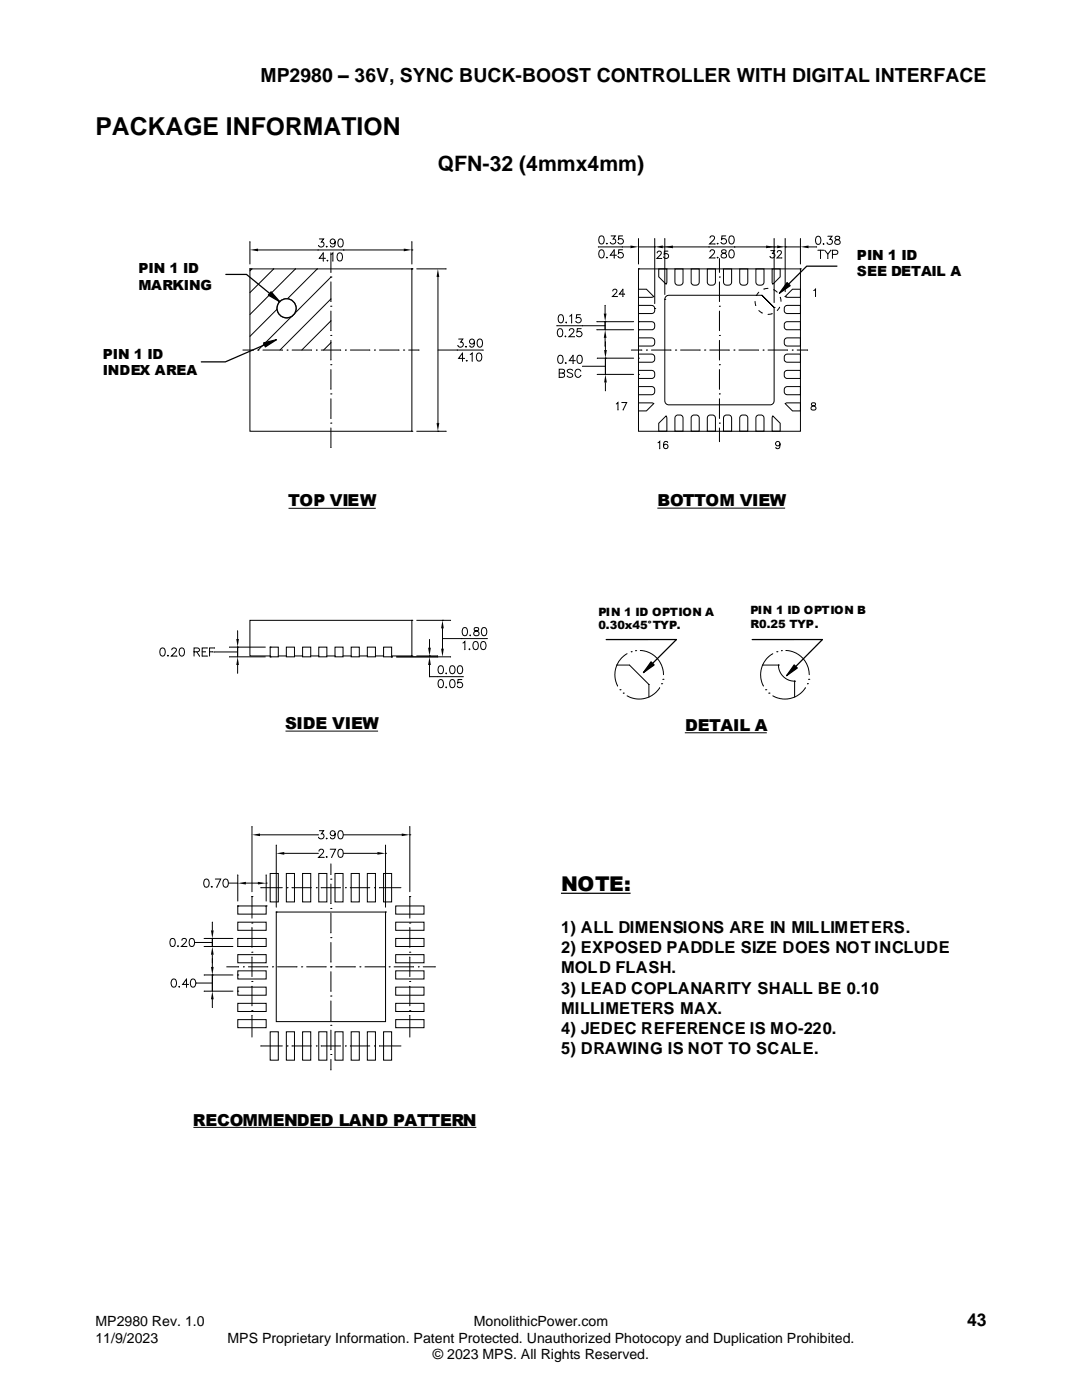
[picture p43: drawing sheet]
<svg xmlns="http://www.w3.org/2000/svg" width="216mm" height="279mm" viewBox="0 0 216 279" stroke-linecap="round" stroke-linejoin="round" font-family="sans-serif">
<defs><g id="words">
<text font-size="4.9" x="19" y="27">PACKAGE INFORMATION</text>
<g font-size="4.6">
<text x="41.4" y="24.4">PACKAGE OUTLINE DRAWING FOR 32L QFN (4X4MM)</text>
<text x="75.3" y="29.9">MF-PO-D-0125 revision 0.0</text>
</g>
<text font-size="4.2" x="87.4" y="34.1">QFN-32 (4mmx4mm)</text>
<text font-size="4.1" x="111.9" y="177.8">NOTE:</text>
<text font-size="3.9" x="52" y="16.3">MP2980 – 36V, SYNC BUCK-BOOST CONTROLLER WITH DIGITAL INTERFACE</text>
<text font-size="3.5" x="193" y="264.6">43</text>
<g font-size="3.3">
<text x="57.5" y="101">TOP VIEW</text>
<text x="131.2" y="101">BOTTOM VIEW</text>
<text x="56.9" y="145.5">SIDE VIEW</text>
<text x="136.7" y="145.9">DETAIL A</text>
<text x="111.9" y="186.1">1) ALL DIMENSIONS ARE IN MILLIMETERS.</text>
<text x="111.9" y="190.2">2) EXPOSED PADDLE SIZE DOES NOT INCLUDE</text>
<text x="111.9" y="194.2">MOLD FLASH.</text>
<text x="111.9" y="198.3">3) LEAD COPLANARITY SHALL BE 0.10</text>
<text x="111.9" y="202.3">MILLIMETERS MAX.</text>
<text x="111.9" y="206.4">4) JEDEC REFERENCE IS MO-220.</text>
<text x="111.9" y="210.4">5) DRAWING IS NOT TO SCALE.</text>
<text x="38.5" y="224.7">RECOMMENDED LAND PATTERN</text>
</g>
<g font-size="2.8">
<text x="171" y="51.8">PIN 1 ID</text>
<text x="27.6" y="54.5">PIN 1 ID</text>
<text x="27.6" y="57.8">MARKING</text>
<text x="171" y="55.1">SEE DETAIL A</text>
<text x="20.5" y="71.6">PIN 1 ID</text>
<text x="20.5" y="74.8">INDEX AREA</text>
<text x="19" y="264.6">MP2980 Rev. 1.0</text>
<text x="19" y="267.9">11/9/2023</text>
<text x="45.4" y="267.9">MPS Proprietary Information. Patent Protected. Unauthorized Photocopy and Duplication Prohibited.</text>
<text x="94.6" y="264.6">MonolithicPower.com</text>
<text x="86.4" y="271.2">© 2023 MPS. All Rights Reserved.</text>
</g>
<g font-size="2.3">
<text x="119.4" y="122.9">PIN 1 ID OPTION A</text>
<text x="119.4" y="125.6">0.30x45°TYP.</text>
<text x="149.7" y="122.6">PIN 1 ID OPTION B</text>
<text x="149.7" y="125.3">R0.25 TYP.</text>
</g>
</g></defs>
<g fill="none" stroke="#000" stroke-width=".2">
<path d="M49.9 48.3v4.4M49.9 53.7h.1M49.9 53.7h32.3v32.4h-32.3zM50.3 53.7l-.4 .4M50.3 53.7h.1M51.5 49.9h29.1M54.6 53.7l-4.7 4.7M54.6 53.7h.1M59 53.7l-9.1 9.1M59 53.7h.1M63.3 53.7l-13.4 13.4M63.3 53.7h.1"/>
<path d="M63.5 49.9h.1M63.7 47.7h.9l-.5 .6a.53 .53 0 0 1 .4 .9 .53 .53 0 0 1-.9-.2M64.9 51.6l-1.2-.1 .8-1v1.6M65.2 49.1l-.1 .1h.2M65.3 49.2h.1M65.3 51.9v.1h.1M66 49.1h.1M66 50.4v3.9M66 50.8l.4-.3v1.6M66 55.3h.1M66 55.3l-14.5 14.6M66 56.3v3.9"/>
<path d="M66 59.7l-10.1 10.2M66.9 48.2a.5 .5 0 0 1-.7 .4 .5 .5 0 0 1-.2-.8 .5 .5 0 0 1 .8 .1 1.13 1.13 0 0 1-.4 1.4l-.4-.1v-.1M67.5 50.5a.5 .5 0 0 1 .8 .3 .81 .81 0 0 1-.6 1.3 1.01 1.01 0 0 1-.2-1.6zM67.6 47.8a.5 .5 0 0 1 .8 .2 .81 .81 0 0 1-.5 1.3 1.04 1.04 0 0 1-.3-1.5zM68.6 49.9h.1M82.2 48.3v4.4M82.2 49.9h.1M82.2 53.7h.1M83.2 53.7h5.8M87.4 55.3v29.2M89 53.7h.1M119.4 49.3h6.4"/>
<path d="M119.4 49.3h.1M119.7 47.2a.51 .51 0 0 1 .8 .2 .81 .81 0 0 1-.6 1.3 1.01 1.01 0 0 1-.2-1.5zM119.7 50a.48 .48 0 0 1 .8 .2 .81 .81 0 0 1-.6 1.3 1 1 0 0 1-.2-1.5zM121.1 48.5l-.1 .1h.2M121.1 51.3l-.1 .1h.2M121.8 48.4h.1M121.9 47.1h.9l-.5 .6a.54 .54 0 0 1 .4 .9 .54 .54 0 0 1-.9-.2M122.3 58.1l.3-.4h.2l.3 .3-.1 .3-.8 .9h1M122.9 50.9h-1.1l.8-1v1.6M122.9 50.9v.1M123.3 48.4h.1M123.3 51.2h.1"/>
<path d="M124.2 49.3h.1M124.2 47.1h-.7l-.1 .7a.57 .57 0 0 1 .9 0 .57 .57 0 0 1-.2 .8 .57 .57 0 0 1-.8-.2M124.2 49.9h-.7l-.1 .7a.57 .57 0 0 1 .9 0 .57 .57 0 0 1-.2 .8 .57 .57 0 0 1-.8-.2M124.6 58.7h-1l.7-1v1.5M124.6 58.7h.1M127.4 47.7v5M127.4 49.3h3.2M127.4 53.7h.1M127.4 53.7h32.3v32.4h-32.3zM127.4 57.7h1.6l1.4 1.5-.4 .1h-2.6zM130.6 47.7v12.9M130.6 49.3h.1"/>
<path d="M131.1 50.5l.3-.4h.3l.3 .3-.1 .3-.8 .9h.9M131.4 53.7h1.7v2.6l-.2 .4-1.5-1.4zM132 51.6h.1M132.2 49.3h1.7M132.7 47.7v11.1M132.7 59.7h.1M133.3 50.1h-.7l-.1 .6a.51 .51 0 0 1 .8 .1 .51 .51 0 0 1-.1 .7 .51 .51 0 0 1-.8-.2M133.9 49.3h.1M134.3 49.3h18.5M134.7 53.7h1.6v2.7l-.1 .3-.3 .2h-.8l-.4-.3zM137.9 53.7h1.6v2.7l-.4 .5h-.8l-.4-.4zM141.1 53.7h1.7v2.7l-.5 .5h-.7l-.4-.3z"/>
<path d="M141.5 49.3h.1M141.7 47.5l.3-.4h.3l.3 .3-.2 .5-.8 .8h1.1M141.7 50.2l.3-.3h.3l.3 .3-.2 .5-.8 .8h1.1M142.7 48.7h.1M142.7 51.5h.1M143.2 48.5l-.1 .1h.2M143.2 51.3l-.1 .1h.2M143.6 51.6v2.7M143.6 55.3h.1M143.6 56.3v3.9M143.9 48.4h.1M144.1 50v.4l.4 .2a.46 .46 0 0 1 .5 .4 .46 .46 0 0 1-.4 .5 .55 .55 0 0 1-.7-.3 .85 .85 0 0 1 .9-.8l.1-.3a.55 .55 0 0 0-.8-.1z"/>
<path d="M144.4 53.7h1.6v2.7l-.4 .5h-.8l-.4-.4zM144.8 47.1h-.7l-.1 .7a.57 .57 0 0 1 .8 0 .57 .57 0 0 1-.1 .8 .57 .57 0 0 1-.8-.2M145.7 47.2a.52 .52 0 0 1 .7 .2 .81 .81 0 0 1-.5 1.3 1.02 1.02 0 0 1-.2-1.5zM145.7 50a.49 .49 0 0 1 .7 .2 .81 .81 0 0 1-.5 1.3 1.02 1.02 0 0 1-.2-1.5zM146.6 49.3h.1M147.6 53.7h1.6v2.7l-.4 .5h-.8l-.3-.3zM150.8 53.7h1.6v2.7l-.1 .3-.3 .2h-.7l-.4-.3zM150.9 59h.1M151.4 58.3l-.5 .7M152 58.9l2.5 2.5v18.6a.82 .82 0 0 1-.8 .8h-20.2a.81 .81 0 0 1-.8-.8v-20.3a.82 .82 0 0 1 .8-.8h18.5l2.5 2.5M153.2 57.6l-.8 .1M153.4 49.3h.1"/>
<path d="M153.4 49.3h1.7M153.8 50h.7l-.4 .6a.48 .48 0 0 1 .4 .7 .48 .48 0 0 1-.8-.1M154.1 53.7h1.6v1.6l-1.5 1.4-.1-.3zM154.4 57.8l.7 .5M154.5 47.7v12.7M154.5 49.3h.1M155.1 50.4l.3-.4 .4 .1 .1 .2v.3l-.9 .9h1M155.7 59.3l.1 .8M155.7 59.3v.1M156 51.5h.1M156.7 47.7v10.5M156.7 49.3h.1"/>
<path d="M156.7 49.3h3M156.7 59.2h.1M158.1 57.7h1.6v1.6h-2.6l-.4-.1zM159.7 47.7v5M159.7 53.7h.1M161.3 49.3h1.6M162.4 58l.3-.3v1.5M162.7 59.2h.1M162.9 49.3h.1M163 47.2a.47 .47 0 0 1 .7 .3 .81 .81 0 0 1-.5 1.3 1.03 1.03 0 0 1-.2-1.6zM163.2 49.9h1.1M163.7 49.9v1.7"/>
<path d="M164.3 49.9v.1M164.3 48.6v.1h.1M164.4 48.7h.1M164.6 49.9l.6 .8 .6-.8M165 48.5h.1M165.2 47.1h.8l-.4 .7a.53 .53 0 0 1 .4 .8 .53 .53 0 0 1-1-.1M165.2 50.7v.9M165.8 49.9v.1M166.1 50.8h.7l.4-.3a.44 .44 0 0 0-.4-.6h-.7v1.7M166.1 50.8h.1M166.7 47.2v.5l.5 .2a.46 .46 0 0 1 .4 .4 .46 .46 0 0 1-.4 .5 .51 .51 0 0 1-.6-.3 .83 .83 0 0 1 .9-.8l.1-.3a.57 .57 0 0 0-.9-.2zM48.5 69.9h2"/>
<path d="M51.5 69.9h.1M52.5 69.9h3.8M57.3 69.9h.1M58.3 69.9h3.8M63.1 69.9h.1M64.1 69.9h3.9M66 61.1h.1M66 62.1v3.9M66 64l-5.8 5.9M66 66.9h.1M66 67.9v3.9M66 68.4l-1.4 1.5"/>
<path d="M66 72.8h.1M66 73.8v3.9M66 78.6h.1M66 79.6v3.9M68.9 69.9h.1M69.9 69.9h3.9M74.8 69.9h.1M75.7 69.9h3.9M80.6 69.9h.1M81.5 69.9h2.1M87.4 69.9h9M91.3 69.9h.1"/>
<path d="M91.4 69h.1M91.5 67.7h.9l-.5 .6a.53 .53 0 0 1 .4 .8 .53 .53 0 0 1-.9-.1M92.7 71.5h-1.2l.8-1v1.6M92.7 71.5h.1M93 69.1l-.1 .1h.2M93.1 69.2h.1M93.1 71.9v.2l.1-.1M93.2 72h.1M93.8 69v.1M93.8 70.7l.4-.2v1.6M94.2 72.1h.1M94.7 68.2a.49 .49 0 0 1-.7 .4 .49 .49 0 0 1-.2-.8 .49 .49 0 0 1 .8 .1l.1 .3a.76 .76 0 0 1-.6 1.1l-.3-.3"/>
<path d="M95.3 70.5a.52 .52 0 0 1 .8 .2 .81 .81 0 0 1-.6 1.4 1.02 1.02 0 0 1-.2-1.6zM95.4 67.7a.5 .5 0 0 1 .8 .3 .83 .83 0 0 1-.5 1.3 1.02 1.02 0 0 1-.3-1.6zM111.1 65h9.6M111.1 65h.1M111.5 65.7a.51 .51 0 0 1 .7 .2 .81 .81 0 0 1-.5 1.3 1.01 1.01 0 0 1-.2-1.5zM111.5 71a.5 .5 0 0 1 .8 .2 .81 .81 0 0 1-.6 1.3 1.02 1.02 0 0 1-.2-1.5zM111.6 74.5h.7a.43 .43 0 0 1 .4 .4 .43 .43 0 0 1-.4 .4h-.7M111.6 75.3h.1M111.6 62.9a.5 .5 0 0 1 .8 .2 .83 .83 0 0 1-.6 1.3 1.06 1.06 0 0 1-.2-1.5zM112.3 74.5l.4-.4-.1-.3-1-.1v1.6M112.3 74.5h.1M112.8 67.1v.1l.1-.1"/>
<path d="M112.9 67.1h.1M112.9 72.4h-.1l.2 .1M113 64.3v.1v-.1M113 64.3h.1M113.2 75.1h.1M113.6 66l.3-.4 .5 .1 .1 .2-.2 .5-.8 .8h1.1M113.7 63.1l.4-.3v1.6M114.1 64.4h.1M114.3 73.9a.61 .61 0 0 0-.6-.2 .61 .61 0 0 0-.5 .4l.2 .2 .7 .3a.38 .38 0 0 1 0 .6 .71 .71 0 0 1-.9-.1M114.7 72h-1.1l.8-1.1v1.6M114.7 72h.1M115.4 71a.49 .49 0 0 1 .7 .2 .81 .81 0 0 1-.5 1.3 1.05 1.05 0 0 1-.2-1.5z"/>
<path d="M115.8 62.8h-.7l-.1 .7a.57 .57 0 0 1 .8 0 .57 .57 0 0 1-.1 .8 .57 .57 0 0 1-.8-.2M115.9 74.1a.6 .6 0 0 0-.7-.4 .6 .6 0 0 0-.5 .6v.4a.6 .6 0 0 0 .5 .6 .6 .6 0 0 0 .7-.4M115.9 74.9h.1M116 65.6h-.8l-.1 .7a.57 .57 0 0 1 .9 0 .57 .57 0 0 1-.1 .8 .57 .57 0 0 1-.8-.2M116.2 65h.1M119.1 64.2h.1M119.1 64.2h7.3M119.2 71.5h.1M119.2 71.5h7.2M119.2 74.7h7.2M119.2 74.7h.1M120.7 60.9v1.7"/>
<path d="M120.7 64.2h.1M120.7 64.2v1.6M120.7 67.4v1.7M120.8 68.2v1.7M120.8 71.5h.1M120.8 71.5v3.2M120.8 73.1h-4.5M120.8 76.3v1.7M126 69.9h2.1M126.4 65.8h-7.3M127.4 60.9l2.8 .1 .4 .4v.9l-.5 .3h-2.7zM127.4 64.2l2.9 .1 .3 .3v.8l-.4 .4h-2.8z"/>
<path d="M127.4 64.2h.1M127.4 65.8h.1M127.4 67.4l2.9 .1 .3 .4v.7l-.5 .5h-2.7zM127.4 70.7h2.8l.4 .4v.8l-.5 .4h-2.7zM127.4 71.5h.1M127.4 73.9l2.9 .1 .3 .3v.8l-.4 .4h-2.8zM127.4 74.7h.1M127.4 77.2h2.9l.3 .4v.7l-.5 .5h-2.7zM129 69.9h.1M130 69.9h3.9M130.6 61.6h.1M134.8 69.9h.1"/>
<path d="M135.8 69.9h3.9M140.6 69.9h.1M141.6 69.9h3.9M143.6 61.1h.1M143.6 62.1v3.9M143.6 66.9h.1M143.6 67.9v3.9M143.6 72.8h.1M143.6 73.8v3.9M143.6 78.6h.1M143.6 79.6v3.9M146.5 69.9h.1"/>
<path d="M147.4 69.9h3.9M150.7 60.1l.1 .8M150.8 60.9v.1M151.4 62l.7 .5M152.1 62.5h.1M152.3 69.9h.1M153.2 69.9h3.9M154.1 62.6l-.9 .1M154.1 62.6h.1M154.5 61.4h.1M155.6 61.3l-.5 .7M156.6 67.6l.4-.2h2.7v1.7l-2.9-.1-.3-.4v-.7z"/>
<path d="M156.6 77.3l.4-.1h2.7v1.6l-2.9-.1-.3-.4v-.7zM156.7 64.3l.3-.1h2.7v1.6h-2.8l-.4-.5v-.6zM156.7 70.8l.4-.1h2.6v1.6l-2.9-.1-.3-.4v-.6zM156.7 74.1l.3-.2h2.7v1.6h-2.9l-.3-.5v-.6zM156.7 61.1l.4-.2h2.6v1.7l-2.9-.1-.3-.4v-.7zM158.1 69.9h.1M159.1 69.9h2M66 84.4h.1M66 85.4v3.9M82.2 86.1h.1M83.2 86.1h5.8M87.4 86.1h.1"/>
<path d="M123 80.6l.3-.3v1.5M123.3 81.8h.1M124.1 80.3h.9l-.7 1.5M124.3 81.8h.1M127.4 80.4h2.8l.2 .1-1.4 1.5h-1.6zM131.3 88.4l.3-.3v1.4M131.6 89.5v.1M132.9 83l.2 .4v2.7h-1.7v-1.6zM133.2 88.3v-.1a.48 .48 0 0 0-.7 .2 .84 .84 0 0 0 .3 1.1 .45 .45 0 0 0 .5-.4 .45 .45 0 0 0-.4-.5 .45 .45 0 0 0-.5 .5M134.8 83.1l.4-.3h.6l.4 .3 .1 3h-1.6zM138.1 83l.3-.2h.6l.5 .4v2.9h-1.6v-2.8zM141.3 83l.3-.2h.7l.4 .4 .1 2.9h-1.7v-2.7z"/>
<path d="M143.6 84.4h.1M143.6 85.4v2.7M144.6 83l.3-.2h.6l.4 .4 .1 2.9h-1.6v-2.7zM147.8 83l.3-.2h.6l.5 .4v2.9h-1.6v-2.7zM151 83l.3-.2h.7l.4 .4v2.9h-1.6v-2.7zM154.2 83l1.5 1.5v1.6h-1.6v-2.8zM154.8 89.3v.1M155.6 88.6a.45 .45 0 0 1-.6 .4 .45 .45 0 0 1-.2-.7 .45 .45 0 0 1 .8 0v.3a.68 .68 0 0 1-.5 .9l-.3-.2M156.7 80.5l.3-.1h2.7v1.6h-1.6zM162 80.5v.4l.6 .2a.39 .39 0 0 1 .2 .4 .39 .39 0 0 1-.3 .3h-.5l-.2-.4 .2-.3 .7-.2v-.3a.51 .51 0 0 0-.7-.1zM57.6 101.4h17.4M131.2 101.4h25.5"/>
<path d="M32.1 129.4a.5 .5 0 0 1 .8 .2 .83 .83 0 0 1-.5 1.3 1.02 1.02 0 0 1-.3-1.5zM33.5 130.8v.1l.1-.1M33.6 130.8v.1M34.3 129.7l.1-.3 .5-.1 .2 .2 .1 .3-1 1.1h1.1M35.3 130.9v.1M36 129.4a.5 .5 0 0 1 .7 .2 .83 .83 0 0 1-.5 1.3 1.06 1.06 0 0 1-.2-1.5zM38.7 130.1l1-.1 .1-.4-.4-.3h-.7v1.6M38.7 130.1h.1M39.3 130.1l.5 .8M39.8 130.9v.1M40.3 130.1h.7M41 130.1h.1"/>
<path d="M41.3 129.3h-1v1.6h1M41.3 130.9v.1M41.8 130.1h.6M42.4 130.1h.1M42.8 129.3h-1v1.6M45.8 129.1v.1M45.8 129.1h7.1M45.8 131.1h7.1M45.8 131.1h.1M47.4 125.9v1.6M47.4 129.1h.1M47.4 129.1v2"/>
<path d="M47.4 130.1h-4.7M47.4 132.7v1.6M53.9 129.1h.1M53.9 129.2h1.6v1.9h-1.6zM53.9 131.1h.1M55.5 130.9h1.6M57.1 129.2h1.7v1.9h-1.7zM58.8 130.9h1.6M60.4 129.2h1.6v1.9h-1.6zM62 130.9h1.6M63.6 129.2h1.6v1.9h-1.6zM65.2 130.9h1.6"/>
<path d="M66.8 129.2h1.7v1.9h-1.7zM68.4 130.9h1.7M70.1 129.2h1.6v1.9h-1.6zM71.7 130.9h1.6M73.3 129.2h1.6v1.9h-1.6zM74.9 130.9h1.6M76.5 129.2h1.6v1.9h-1.6zM78.1 130.9h4.1v-7.1h-32.3v7.1h4M78.1 131.1h.1M79.1 131.1h10.8M82.2 123.8h.1M82.2 130.9h.1"/>
<path d="M83.2 123.8h6.7M83.2 130.9h4.1M85.7 127.7v1.6M85.7 130.9h.1M85.7 130.9v.2M85.7 132.7v2.4l6.7-.1M87.3 131.1h.1M87.7 132.9a.51 .51 0 0 1 .7 .3 .8 .8 0 0 1-.5 1.2 .98 .98 0 0 1-.2-1.5zM87.7 135.7a.48 .48 0 0 1 .7 .2 .81 .81 0 0 1-.5 1.3 1.01 1.01 0 0 1-.2-1.5zM88.3 123.8h.1M88.3 125.4v4.1M88.3 127.4h8.9"/>
<path d="M89 134.3v.1h.1M89 137.1v.1h.1M89.1 134.4h.1M89.1 137.2h.1M89.9 123.8h.1M89.9 131.1h.1M89.9 132.9a.52 .52 0 0 1 .8 .3 .8 .8 0 0 1-.5 1.2 1 1 0 0 1-.3-1.5zM89.9 135.7a.49 .49 0 0 1 .8 .2 .81 .81 0 0 1-.5 1.3 1.02 1.02 0 0 1-.3-1.5zM91.5 132.9a.5 .5 0 0 1 .7 .3 .8 .8 0 0 1-.5 1.2 1.01 1.01 0 0 1-.2-1.5zM92.1 127.4v.1M92.2 135.6h-.8l-.1 .7a.57 .57 0 0 1 .9 0 .57 .57 0 0 1-.1 .9 .57 .57 0 0 1-.8-.3v.1M92.4 128.3l.4-.3v1.6"/>
<path d="M92.4 135v.1M92.5 125.3a.5 .5 0 0 1 .7 .3 .75 .75 0 0 1 .1 .8 .75 .75 0 0 1-.8 .4 1.24 1.24 0 0 1 0-1.5zM92.8 129.6v.1M93.7 129.5v.1M93.7 129.6h.1M93.8 126.7v.2l.1-.1M93.9 126.8h.1M94.6 128.1a.51 .51 0 0 1 .8 .2 .81 .81 0 0 1-.6 1.3 1.01 1.01 0 0 1-.2-1.5zM94.7 125.3l-.1 .3 .2 .3a.6 .6 0 0 1 .6 .2 .6 .6 0 0 1 .1 .6l-.6 .2a.47 .47 0 0 1-.4-.5 .47 .47 0 0 1 .5-.5l.4-.1 .1-.3a.57 .57 0 0 0-.8-.2zM96.1 128.1a.5 .5 0 0 1 .8 .2 .75 .75 0 0 1 .1 .9 .75 .75 0 0 1-.9 .4 1.21 1.21 0 0 1 0-1.5zM96.3 125.3a.51 .51 0 0 1 .7 .3 .76 .76 0 0 1 .1 .9 .76 .76 0 0 1-.8 .3 1.24 1.24 0 0 1 0-1.5zM97.2 127.4v.1"/>
<path d="M123.1 132.7h2.5l3.9 3.9v2.5M123.1 132.7h.1M123.2 136.9h.1M123.7 137.7h.1M124.4 138.3h.1M125.1 130.5a4.8 4.8 0 0 0-1.9 6.4M126 130.1h.1M126.8 129.9h.1M127.8 129.8a4.9 4.9 0 0 1 4.6 4.8M131.6 137.3a4.9 4.9 0 0 1-6.5 1.6M131.6 137.3h.1M132 136.5h.1"/>
<path d="M132.3 135.6h.1M152.2 132.7h3.1M152.2 132.7h.1M152.3 136.9h.1M152.8 137.7h.1M153.4 138.3h.1M154.2 130.5a4.9 4.9 0 0 0-1.9 6.4M155 130.1h.1M155.3 132.7h.1M155.3 132.7a3.2 3.2 0 0 0 3.3 3.2M155.9 129.9h.1M156.9 129.8a4.9 4.9 0 0 1 4.6 4.8"/>
<path d="M158.6 135.9h.1M158.6 135.9v3.2M160.7 137.3a4.9 4.9 0 0 1-6.5 1.6M160.7 137.3h.1M161.1 136.5h.1M161.4 135.6h.1M57 145.9h18.4M40.9 175.5a.51 .51 0 0 1 .8 .2 .76 .76 0 0 1 0 1 .76 .76 0 0 1-.8 .3 1.25 1.25 0 0 1 0-1.5zM42.3 176.9l-.1 .1h.1M42.3 177h.1M43 175.4h1l-.7 1.7M44.7 175.5a.5 .5 0 0 1 .8 .2 .76 .76 0 0 1 .1 .9 .76 .76 0 0 1-.9 .4 1.19 1.19 0 0 1 0-1.5z"/>
<path d="M45.6 176.2h1.8M47.4 174.6v5.2M49.1 176.2h2.4M50.3 165v13M50.3 178.9h.1M50.3 178.9v4.3M51.5 176.2v.1M51.9 166.6h11.6M53.1 174.6v5.2M53.1 176.2h.1M53.9 174.3h1.6v5.7h-1.6zM55.1 168.7v12.3"/>
<path d="M56.3 177.2h-4.2M56.7 170.3h6.8M57.1 174.3h1.7v5.7h-1.7zM57.3 177.2h.1M60.4 174.3h1.6v5.7h-1.6zM62.1 177.2h-3.8M63.1 177.2h.1M63.5 170.3h.1M63.5 166.6h.1M63.6 167.1h.1M63.6 174.3h1.6v5.7h-1.6zM63.7 169.9l.3-.4h.3l.3 .3-.3 .5-.7 .8h1.1"/>
<path d="M63.7 165.8h.9l-.5 .6a.54 .54 0 0 1 .4 .9 .54 .54 0 0 1-.9-.2M64.7 171.1h.1M65.2 167.3h-.1h.2M65.2 171h-.1h.2M65.9 169.5h1.1l-.8 1.6M66 167.2h.1M66 172.4v2.1M66 175.5h.1M66 176.4v3.9M66.2 171.1h.1M66.8 174.3h1.7v5.7h-1.7zM66.9 166.3a.5 .5 0 0 1-.7 .4 .5 .5 0 0 1-.2-.7 .5 .5 0 0 1 .8 0 1.13 1.13 0 0 1-.4 1.4l-.4-.1v-.1"/>
<path d="M67.6 165.9a.5 .5 0 0 1 .8 .2 .76 .76 0 0 1 .1 .9 .76 .76 0 0 1-.9 .3 1.27 1.27 0 0 1 0-1.4zM67.6 169.6a.48 .48 0 0 1 .8 .2 .81 .81 0 0 1-.5 1.3 1.03 1.03 0 0 1-.3-1.5zM68 177.2h-3.9M68.6 166.6h.1M68.6 166.6h11.6M68.6 170.3h.1M68.6 170.3h6.7M68.9 177.2h.1M70.1 174.3h1.6v5.7h-1.6zM73.3 174.3h1.6v5.7h-1.6zM73.8 177.2h-3.9M74.8 177.2h.1"/>
<path d="M76.5 174.3h1.6v5.7h-1.6zM76.9 168.7v12.3M76.9 170.3h.1M80 177.2h-4.3M81.8 165v13M81.8 166.6h.1M81.8 178.9h.1M81.8 178.9v4.3M34.1 187.4a.51 .51 0 0 1 .8 .2 .81 .81 0 0 1-.5 1.3 1.03 1.03 0 0 1-.3-1.5zM34.4 195.5a.5 .5 0 0 1 .7 .2 .76 .76 0 0 1 .1 .9 .76 .76 0 0 1-.8 .3 1.19 1.19 0 0 1 0-1.4zM35.5 188.8h-.1h.2M35.6 188.8h.1"/>
<path d="M35.8 196.9h-.1h.1M35.8 196.9h.1M36.3 187.7l.3-.4h.3l.3 .3-.2 .5-.8 .8h1.1M37.3 188.9h.1M37.6 196.5h-1.2l.8-1.1v1.6M38 187.4a.53 .53 0 0 1 .7 .2 .81 .81 0 0 1-.5 1.3 1.02 1.02 0 0 1-.2-1.5zM38.2 195.5a.49 .49 0 0 1 .8 .2 .76 .76 0 0 1 0 .9 .76 .76 0 0 1-.8 .3 1.25 1.25 0 0 1 0-1.4zM38.9 188.1h3.5M38.9 188.1h.1M39.1 196.2h3.3M39.1 196.2h.1M40.8 188.9h.1"/>
<path d="M40.8 188.9h5.7M40.8 194.6h.1M40.8 194.6h5.7M42.4 184v1.7M42.4 187.3h.1M42.4 187.3v1.6M42.4 190.5v2.5M42.4 194.6h.1M42.4 194.6v3.2M42.4 199.4v1.7M45.2 193h2.4M46.5 187.3h-5.7"/>
<path d="M46.5 197.8h-5.7M47.4 180.8h.1M47.4 180.8h5.7v1.6h-5.7zM47.4 184h5.7v1.7h-5.7zM47.4 187.3h5.7v1.6h-5.7zM47.4 187.3h.1M47.4 188.9h.1M47.4 190.5h5.7v1.6h-5.7zM47.4 193.8h5.7v1.6h-5.7zM47.4 194.6h.1M47.4 197h5.7v1.6h-5.7zM47.4 197.8h.1"/>
<path d="M47.6 193h.1M48.6 193h.1M49.6 193h3.8M50.3 184.2h.1M50.3 185.2v3.9M50.3 190h.1M50.3 191v3.9M50.3 195.9h.1M50.3 196.8v3.9M53.1 180.8h.1M53.4 193h.1M54.4 193h.1"/>
<path d="M55.1 182h.1M55.1 182h21.8v21.9h-21.8zM55.4 193h3.9M59.3 193h.1M60.2 193h.1M61.2 193h3.9M65.1 193h.1M66 181.3h.1M66 182.3v3.9M66 187.1h.1M66 188.1v3.9M66 193h.1"/>
<path d="M66 193.9v3.9M66 198.8h.1M66 199.8v3.9M67 193h3.9M70.9 193h.1M71.8 193h.1M72.8 193h3.9M76.7 193h.1M76.9 182h.1M77.7 193h.1M78.6 193h3.9M79 180.8h5.6v1.6h-5.6z"/>
<path d="M79 184h5.6v1.7h-5.6zM79 187.3h5.6v1.6h-5.6zM79 190.5h5.6v1.6h-5.6zM79 193.8h5.6v1.6h-5.6zM79 197h5.6v1.6h-5.6zM81.8 184.2h.1M81.8 185.2v3.9M81.8 190h.1M81.8 191v3.9M81.8 195.9h.1M81.8 196.8v3.9M82.5 193h.1"/>
<path d="M83.5 193h.1M84.4 193h2.4M86.8 193h.1M47.4 200.2h5.7v1.7h-5.7zM47.4 203.5h5.7v1.6h-5.7zM50.3 201.7h.1M50.3 202.7v4.3M53.9 205.9h1.6v5.7h-1.6zM56.3 208.7l-4.2 .1M57.1 205.9h1.7v5.7h-1.7zM57.3 208.7h.1M57.3 208.7v.1"/>
<path d="M60.4 205.9h1.6v5.7h-1.6zM62.1 208.7l-3.8 .1M63.1 208.7h.1M63.1 208.7v.1M63.6 205.9h1.6v5.7h-1.6zM66 204.6h.1M66 205.6v3.9M66 210.4h.1M66 211.4v2.1M66.8 205.9h1.7v5.7h-1.7zM68 208.7l-3.9 .1M68.9 208.7h.1"/>
<path d="M68.9 208.7v.1M70.1 205.9h1.6v5.7h-1.6zM73.3 205.9h1.6v5.7h-1.6zM73.8 208.7l-3.9 .1M74.8 208.7h.1M74.8 208.7v.1M76.5 205.9h1.6v5.7h-1.6zM79 200.2h5.6v1.7h-5.6zM79 203.5h5.6v1.6h-5.6zM80 208.7l-4.3 .1M81.8 201.7h.1M81.8 202.7v4.3"/>
</g>
<g fill="#000">
<path d="M49.9 49.9l1.6-.3v.6zM80.6 49.6l1.6 .3-1.6 .3zM87.4 53.7l.3 1.6h-.6zM125.8 49l1.6 .3-1.6 .2zM130.6 49.3l1.7-.3v.5zM132.7 49.3l1.6-.3v.5zM152.9 49l1.6 .3-1.6 .2zM155.1 49l1.6 .3-1.6 .2zM159.7 49.3l1.6-.3v.5zM54.1 58.2l1.7 2-2.3-1.3zM120.5 62.6h.5l-.2 1.6zM120.8 65.8l.2 1.6h-.5z"/>
<path d="M120.5 69.9h.6l-.3 1.6zM120.8 74.7l.3 1.6h-.6zM87.1 84.4h.6l-.3 1.6zM47.2 127.5h.5l-.3 1.6zM47.4 131.1l.3 1.6h-.5zM85.4 129.3h.6l-.3 1.6zM85.7 131.1l.3 1.6h-.6zM88.3 123.8l.3 1.6h-.6zM88 129.5h.6l-.3 1.6zM47.4 176.3l1.7-.3v.5zM51.5 176l1.6 .3-1.6 .2zM50.3 166.6l1.6-.3v.6z"/>
<path d="M55.1 170.3l1.6-.3v.6zM75.3 170l1.6 .3-1.6 .3zM80.2 166.3l1.6 .3-1.6 .3zM42.1 185.7h.5l-.2 1.6zM42.4 188.9l.2 1.6h-.5zM42.1 193h.5l-.2 1.6zM42.4 197.8l.2 1.6h-.5z"/>
</g>
<g fill="none" stroke="#000" stroke-width=".25">
<path d="M45.1 54.8h4.1l4.6 3.8M54.1 58.2l1.7 2-2.3-1.3z"/>
<circle cx="57.2" cy="61.5" r="1.89"/>
</g>
<path d="M111.9 178.3h13.9" fill="none" stroke="#000" stroke-width=".24"/>
<circle cx="57.2" cy="61.5" r="1.89" fill="#fff"/>
<g fill="none" stroke="#000" stroke-width=".25">
<path d="M157.1 56.4l.6 .6-2.2 1.5zM167 53.1h-6l-3.6 3.6M52.6 68.4l2.6-.6-2.3 1.4zM52.8 68.8l-7.8 3.4h-4.8M121 127.6h14l-4.8 4.8M129.9 132.1l.6 .6-2.1 1.5zM150.1 127.6h14l-5.3 5.4M158.5 132.7l.6 .6-2.1 1.6z"/>
<circle cx="57.2" cy="61.5" r="1.89"/>
</g>
<path d="M157.1 56.4l.6 .6-2.2 1.5zM52.6 68.4l2.6-.6-2.3 1.4zM129.9 132.1l.6 .6-2.1 1.5zM158.5 132.7l.6 .6-2.1 1.6z" fill="#000"/>
<path d="M136.6 146.2h16.4M38.6 225h56.4" fill="none" stroke="#000" stroke-width=".2"/>
<use href="#words"/>
</svg>
